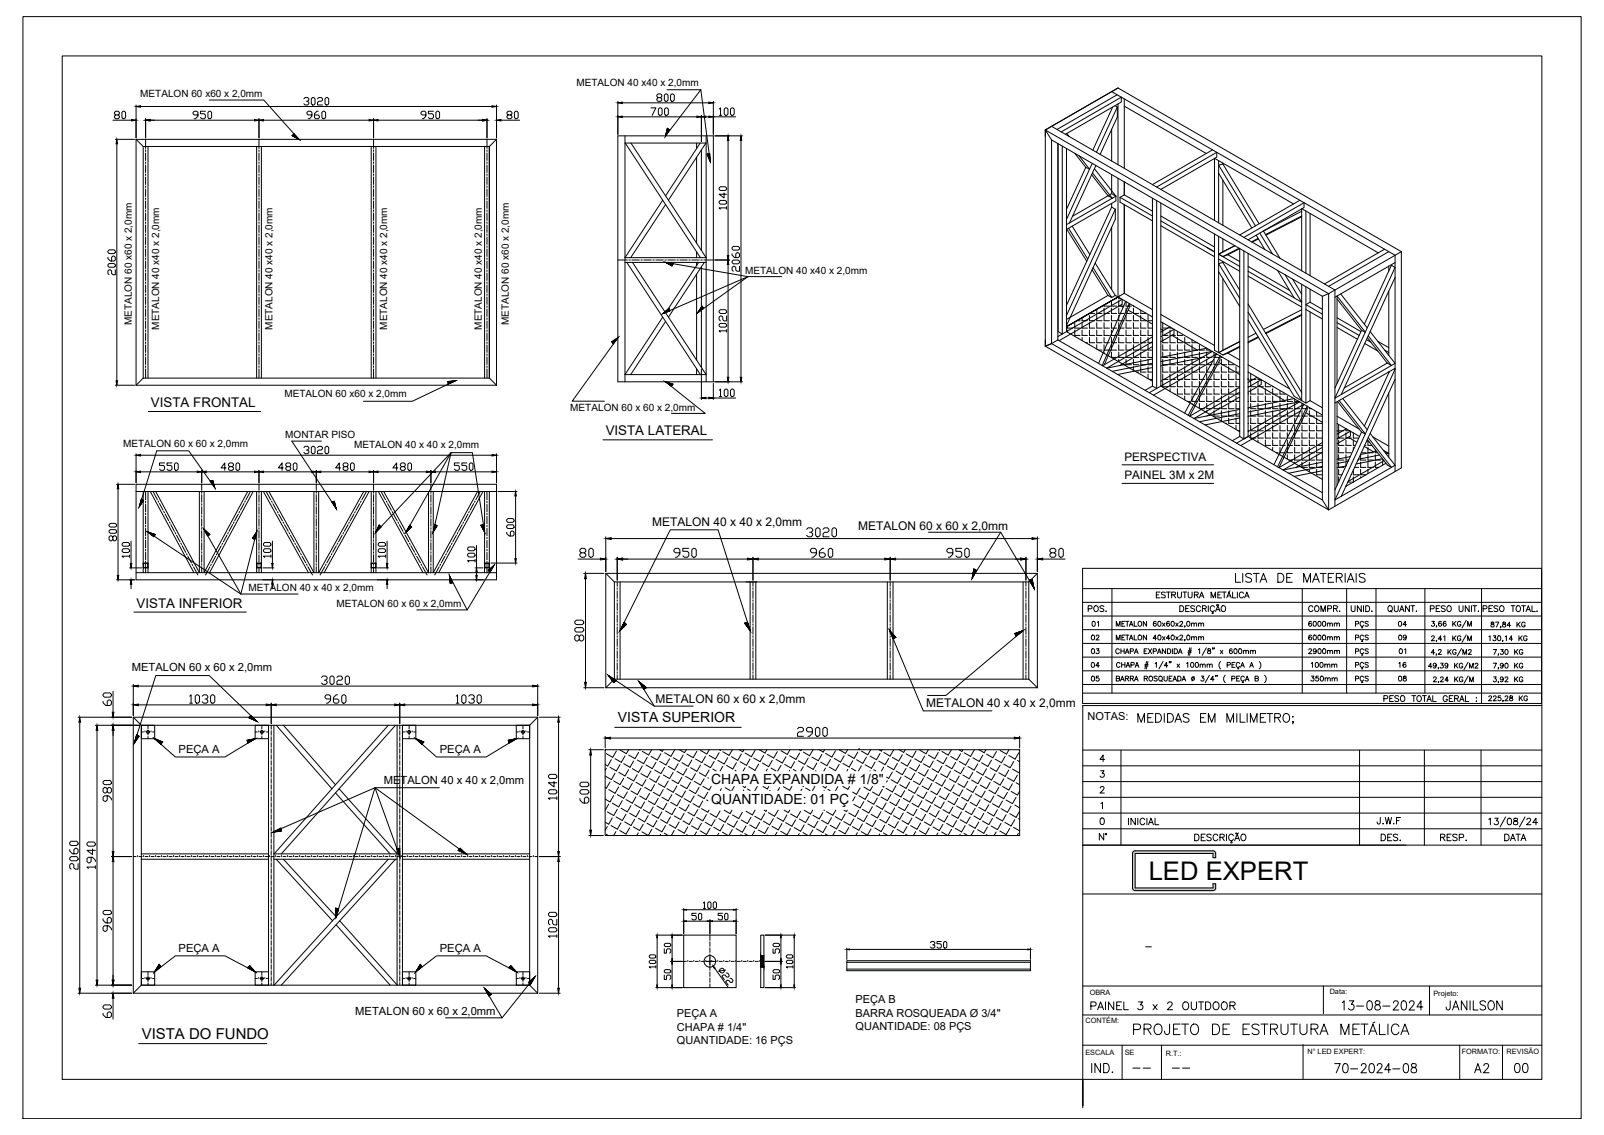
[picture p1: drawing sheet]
<svg xmlns="http://www.w3.org/2000/svg" width="1189mm" height="841mm" viewBox="0 0 1189 841" stroke-linecap="round" stroke-linejoin="round" font-family="sans-serif">
<defs><g id="words">
<text font-size="19" x="851" y="652">LED EXPERT</text>
<text font-size="14.6" x="839" y="768">PROJETO DE ESTRUTURA METÁLICA</text>
<g font-size="12.3">
<text x="842" y="538">MEDIDAS EM MILIMETRO;</text>
<text x="884" y="626">DESCRIÇÃO</text>
</g>
<text font-size="11.9" x="1102" y="614">13/08/24</text>
<text font-size="11.5" x="808" y="796">IND.</text>
<text font-size="11.1" x="105" y="770">VISTA DO FUNDO</text>
<g font-size="11">
<text x="915" y="433">LISTA DE MATERIAIS</text>
<text x="873" y="456">DESCRIÇÃO</text>
<text x="994" y="750">13-08-2024</text>
<text x="1071" y="750">JANILSON</text>
<text x="988" y="796">70-2024-08</text>
<text x="1092" y="796">A2</text>
<text x="1121" y="796">00</text>
</g>
<g font-size="10.4">
<text x="458" y="535">VISTA SUPERIOR</text>
<text x="527" y="581">CHAPA EXPANDIDA # 1/8&quot;</text>
<text x="527" y="596">QUANTIDADE: 01 PÇ</text>
</g>
<g font-size="9.9">
<text x="112" y="302">VISTA FRONTAL</text>
<text x="449" y="323">VISTA LATERAL</text>
<text x="101" y="450">VISTA INFERIOR</text>
</g>
<g font-size="9.7">
<text x="1060" y="477">2,41 KG/M</text>
<text x="826" y="487">CHAPA EXPANDIDA # 1/8&quot; x 600mm</text>
<text x="827" y="497">CHAPA # 1/4&quot; x 100mm ( PEÇA A )</text>
<text x="1062" y="508">2,24 KG/M</text>
<text x="808" y="749">PAINEL 3 x 2 OUTDOOR</text>
</g>
<g font-size="9.3">
<text x="1060" y="466">3,66 KG/M</text>
<text x="1060" y="487">4,2 KG/M2</text>
<text x="1058" y="497">49,39 KG/M2</text>
</g>
<g font-size="8.9">
<text x="483" y="390">METALON 40 x 40 x 2,0mm</text>
<text x="636" y="393">METALON 60 x 60 x 2,0mm</text>
<text x="486" y="521">METALON 60 x 60 x 2,0mm</text>
<text x="686" y="524">METALON 40 x 40 x 2,0mm</text>
</g>
<g font-size="8.8">
<text x="856" y="444">ESTRUTURA METÁLICA</text>
<text x="1004" y="477">PÇS</text>
<text x="1004" y="487">PÇS</text>
<text x="1004" y="497">PÇS</text>
<text x="835" y="612">INICIAL</text>
<text x="814" y="624">N°</text>
</g>
<g font-size="8.7">
<text x="833" y="342">PERSPECTIVA</text>
<text x="833" y="355">PAINEL 3M x 2M</text>
</g>
<g font-size="8.4">
<text x="1028" y="455">QUANT.</text>
<text x="1004" y="466">PÇS</text>
<text x="827" y="476">METALON 40x40x2,0mm</text>
<text x="1106" y="497">7,90 KG</text>
<text x="1004" y="507">PÇS</text>
<text x="1020" y="612">J.W.F</text>
<text x="1023" y="624">DES.</text>
<text x="1067" y="624">RESP.</text>
<text x="1114" y="624">DATA</text>
</g>
<g font-size="8.3">
<text x="98" y="497">METALON 60 x 60 x 2,0mm</text>
<text x="132" y="558">PEÇA A</text>
<text x="326" y="558">PEÇA A</text>
<text x="284" y="581">METALON 40 x 40 x 2,0mm</text>
<text x="132" y="706">PEÇA A</text>
<text x="326" y="706">PEÇA A</text>
<text x="263" y="752">METALON 60 x 60 x 2,0mm</text>
</g>
<g font-size="8.1">
<text x="806" y="534">NOTAS:</text>
<text x="634" y="744">PEÇA B</text>
<text x="502" y="753">PEÇA A</text>
<text x="634" y="754">BARRA ROSQUEADA Ø 3/4&quot;</text>
<text x="502" y="764">CHAPA # 1/4&quot;</text>
<text x="634" y="763">QUANTIDADE: 08 PÇS</text>
<text x="502" y="773">QUANTIDADE: 16 PÇS</text>
</g>
<g font-size="7.9">
<text x="806" y="454">POS.</text>
<text x="969" y="454">COMPR.</text>
<text x="1000" y="454">UNID.</text>
<text x="1059" y="454">PESO UNIT.</text>
<text x="1098" y="454">PESO TOTAL.</text>
<text x="827" y="466">METALON 60x60x2,0mm</text>
<text x="1104" y="466">87,84 KG</text>
<text x="1103" y="477">130,14 KG</text>
<text x="1106" y="487">7,30 KG</text>
<text x="1106" y="507">3,92 KG</text>
<text x="1025" y="521">PESO TOTAL GERAL :</text>
<text x="1102" y="521">225,28 KG</text>
</g>
<g font-size="7.5">
<text x="808" y="476">02</text>
<text x="969" y="476">6000mm</text>
<text x="1036" y="476">09</text>
</g>
<g font-size="7.4">
<text x="427" y="63">METALON 40 x40 x 2,0mm</text>
<text x="104" y="72">METALON 60 x60 x 2,0mm</text>
<text x="552" y="203">METALON 40 x40 x 2,0mm</text>
<text x="98" y="241" transform="rotate(-90 98 241)">METALON 60 x60 x 2,0mm</text>
<text x="118" y="244" transform="rotate(-90 118 244)">METALON 40 x40 x 2,0mm</text>
<text x="202" y="244" transform="rotate(-90 202 244)">METALON 40 x40 x 2,0mm</text>
<text x="287" y="244" transform="rotate(-90 287 244)">METALON 40 x40 x 2,0mm</text>
<text x="357" y="244" transform="rotate(-90 357 244)">METALON 40 x40 x 2,0mm</text>
<text x="377" y="241" transform="rotate(-90 377 241)">METALON 60 x60 x 2,0mm</text>
<text x="211" y="295">METALON 60 x60 x 2,0mm</text>
<text x="423" y="304">METALON 60 x 60 x 2,0mm</text>
<text x="211" y="324">MONTAR PISO</text>
<text x="91" y="331">METALON 60 x 60 x 2,0mm</text>
<text x="262" y="332">METALON 40 x 40 x 2,0mm</text>
<text x="184" y="438">METALON 40 x 40 x 2,0mm</text>
<text x="249" y="450">METALON 60 x 60 x 2,0mm</text>
</g>
<g font-size="7.1">
<text x="809" y="465">01</text>
<text x="969" y="465">6000mm</text>
<text x="1035" y="465">04</text>
<text x="808" y="485">03</text>
<text x="969" y="485">2900mm</text>
<text x="1036" y="485">01</text>
<text x="808" y="496">04</text>
<text x="971" y="496">100mm</text>
<text x="1036" y="496">16</text>
<text x="808" y="506">05</text>
<text x="971" y="506">350mm</text>
<text x="1036" y="506">08</text>
</g>
<g font-size="5.4">
<text x="808" y="737">OBRA</text>
<text x="986" y="737">Data:</text>
<text x="1062" y="738">Projeto:</text>
<text x="804" y="758">CONTÉM:</text>
<text x="804" y="781">ESCALA</text>
<text x="834" y="781">SE</text>
<text x="864" y="782">R.T.:</text>
<text x="969" y="781">N° LED EXPERT:</text>
<text x="1083" y="781">FORMATO:</text>
<text x="1117" y="781">REVISÃO</text>
</g>
<text font-size="2.6" x="848" y="703">-</text>
</g></defs>
<!-- layer: 03 -->
<g fill="none" stroke="#000" stroke-width=".74">
<path d="M101 103h267M101 103v182M101 103l5 6M106 109h257M106 109v171M110 109v171M190 109v171M194 109v171M275 109v171M279 109v171M359 109v171M363 109v171"/>
<path d="M368 103v182M368 103l-5 6M458 101h71v182h-71zM463 101v182M463 106h60M463 106l56 85M468 106l55 85h-60l28-43M516 106v4M516 117v63M519 106l-26 39M520 111v75M523 106l-28 42"/>
<path d="M523 101v182M493 152l-26 39M463 194h60M465 194l54 84M469 194l54 84h-60l28-43M516 187v4M516 194v3M518 194l-25 38M520 198v74M522 194l-27 41M516 203v64M493 238l-26 40"/>
<path d="M516 273v5M101 285h267M106 280h257l5 5M106 280l-5 5M101 359h267v71h-267zM101 364h267M106 364v60M110 364v60M111 364l33 60M115 364l33 60v-60M151 364v60l33-60M188 364l-33 60"/>
<path d="M190 364v60M194 364v60M195 364l34 60M199 364l34 60v-60M236 364v60l34-60M274 364l-34 60M275 364v60M279 364v60M280 364l33 60M284 364l34 60v-60M321 364v60l33-60M358 364l-33 60"/>
<path d="M359 364v60M363 364v60M101 424h267M449 425h320M449 425v85M449 425l6 6M455 431h308M455 431v72M460 431v72M556 431v72M560 431v72M658 431v72"/>
<path d="M662 431v72M758 431v72M763 431v72M769 425v85M769 425l-6 6M449 510h320M455 503h308M455 503l-6 7M763 503l6 7M99 531h300M99 531v205M99 531l6 6"/>
<path d="M105 537h10v10h-10zM105 537h288M105 537v193M189 537h10v10h-10zM199 537v193M203 537v193M205 537l41 47M210 537l39 45M288 537l-85 96M293 537l-84 96M294 537v193l-42-48M298 537h10v10h-10z"/>
<path d="M298 537v193M383 537h10v10h-10zM393 537v193M399 531v205M399 531l-6 6M449 556h307v63h-307zM249 588l40 45M251 584l43 49h-91M105 637h94M105 633h94M203 637h91M205 637l41 45"/>
<path d="M210 637l39 42M288 637l-85 93M293 637l-84 93M298 637h95M298 633h95M841 660l-1-1-1-1v-26l1-1 59-1 2 2v4h-2v-4h-58v26h58v-3h2v4l-2 1M841 660h58M249 685l40 45M507 693h39v39h-39zM564 693h2v39h-2zM564 708h2M564 717h2"/>
<path d="M628 712h136v7h-136zM628 713h136M628 718h136M99 736h300M105 720h10v10h-10zM105 730h288M105 730l-6 6M189 720h10v10h-10zM298 720h10v10h-10zM383 720h10v10h-10zM393 730l6 6"/>
<circle cx="110" cy="542" r="1.1"/>
<circle cx="194" cy="542" r="1.1"/>
<circle cx="303" cy="542" r="1.1"/>
<circle cx="388" cy="542" r="1.1"/>
<circle cx="526" cy="712" r="4"/>
<circle cx="110" cy="725" r="1.1"/>
<circle cx="194" cy="725" r="1.1"/>
<circle cx="303" cy="725" r="1.1"/>
<circle cx="388" cy="725" r="1.1"/>
</g>
<!-- layer: CENT 1 -->
<g fill="none" stroke="#000" stroke-width=".74">
<path d="M108 103v7M108 111v1M108 113v6M192 103v7M192 111v1M192 113v6M277 103v7M277 111v1M277 113v6M361 103v7M361 111v1M361 113v6"/>
<path d="M108 120v1M108 122v6M108 129v1M108 131v6M108 138v1M192 120v1M192 122v6M192 129v1M192 131v6M192 138v1M277 120v1M277 122v6"/>
<path d="M277 129v1M277 131v6M277 138v1M361 120v1M361 122v6M361 129v1M361 131v6M361 138v1M108 140v6M108 147v1M108 149v5M108 156v1"/>
<path d="M108 158v5M192 140v6M192 147v1M192 149v5M192 156v1M192 158v5M277 140v6M277 147v1M277 149v5M277 156v1M277 158v5M361 140v6"/>
<path d="M361 147v1M361 149v5M361 156v1M361 158v5M108 164v2M108 167v5M108 173v1M108 176v5M192 164v2M192 167v5M192 173v1M192 176v5"/>
<path d="M277 164v2M277 167v5M277 173v1M277 176v5M361 164v2M361 167v5M361 173v1M361 176v5M108 182v1M108 184v6M108 191v1M108 193v6"/>
<path d="M192 182v1M192 184v6M192 191v1M192 193v6M277 182v1M277 184v6M277 191v1M277 193v6M361 182v1M361 184v6M361 191v1M361 193v6"/>
<path d="M458 193h7M466 193h1M468 193h6M475 193h1M477 193h6M484 193h1M486 193h6M493 193h1M495 193h6M502 193h1M504 193h5M511 193h1"/>
<path d="M513 193h5M519 193h2M522 193h7M108 200v1M108 202v6M108 209v1M108 211v6M108 218v1M192 200v1M192 202v6M192 209v1M192 211v6"/>
<path d="M192 218v1M277 200v1M277 202v6M277 209v1M277 211v6M277 218v1M361 200v1M361 202v6M361 209v1M361 211v6M361 218v1M108 220v6"/>
<path d="M108 227v1M108 229v5M108 236v1M108 238v5M192 220v6M192 227v1M192 229v5M192 236v1M192 238v5M277 220v6M277 227v1M277 229v5"/>
<path d="M277 236v1M277 238v5M361 220v6M361 227v1M361 229v5M361 236v1M361 238v5M108 244v2M108 247v5M108 253v2M108 256v5M192 244v2"/>
<path d="M192 247v5M192 253v2M192 256v5M277 244v2M277 247v5M277 253v2M277 256v5M361 244v2M361 247v5M361 253v2M361 256v5M108 262v1"/>
<path d="M108 264v6M108 271v1M108 273v7M192 262v1M192 264v6M192 271v1M192 273v7M277 262v1M277 264v6M277 271v1M277 273v7M361 262v1"/>
<path d="M361 264v6M361 271v1M361 273v7M149 359v4M192 359v4M234 359v4M277 359v4M319 359v4M108 364v6M108 371v2M108 374v5M113 364l4 6"/>
<path d="M117 371l1 1M118 373l3 5M121 379l1 1M149 364v2M149 367v5M149 373v1M149 375v6M178 379l-1 1M181 373l-3 5M182 371l-1 1M186 364l-4 6M192 364v2"/>
<path d="M192 367v5M192 373v1M192 375v6M197 364l4 6M201 371l1 1M202 373l3 5M206 379v1M234 364v2M234 367v5M234 373v1M234 375v6M263 379v1"/>
<path d="M267 373l-3 5M268 371l-1 1M272 364l-4 6M277 364v2M277 367v5M277 373v1M277 375v6M282 364l4 6M286 371l1 1M287 373l3 5M291 379v1M319 364v2"/>
<path d="M319 367v5M319 373v1M319 375v6M348 379l-1 1M351 373l-3 5M352 371v1M356 364l-3 6M361 364v6M361 371v2M361 374v5M108 380v1M108 383v5"/>
<path d="M108 389v1M108 391v6M108 398v1M122 381l3 5M126 387v1M127 389l2 5M130 395v1M131 397l2 4M149 382v1M149 384v6M149 391v1M149 393v6"/>
<path d="M149 400v1M168 397l-2 4M169 395v1M172 389l-2 5M173 387v1M177 381l-3 5M192 382v1M192 384v6M192 391v1M192 393v6M192 400v1M207 381l2 5"/>
<path d="M210 387v1M211 389l3 5M214 395l1 1M215 397l3 4M234 382v1M234 384v6M234 391v1M234 393v6M234 400v1M254 397l-3 4M255 395l-1 1M258 389l-3 5"/>
<path d="M259 387l-1 1M262 381l-2 5M277 382v1M277 384v6M277 391v1M277 393v6M277 400v1M292 381l2 5M295 387v1M296 389l3 5M299 395l1 1M300 397l3 4"/>
<path d="M319 382v1M319 384v6M319 391v1M319 393v6M319 400v1M338 397l-2 4M339 395v1M343 389l-3 5M344 387l-1 1M347 381l-3 5M361 380v1M361 383v5"/>
<path d="M361 389v1M361 391v6M361 398v1M108 400v6M108 407v1M108 409v6M108 416v1M108 418v6M134 402l1 1M135 404l3 5M138 410l1 1M139 412l3 5"/>
<path d="M142 418l1 1M149 402v6M149 409v1M149 411v6M149 418v1M149 420v4M157 418l-1 1M160 412l-3 5M161 410l-1 1M164 404l-3 5M165 402v1M192 402v6"/>
<path d="M192 409v1M192 411v6M192 418v1M192 420v4M218 402l1 1M220 404l2 5M223 410v1M224 412l3 5M227 418l1 1M228 420l4 6M234 402v6M234 409v1"/>
<path d="M234 411v6M234 418v1M234 420v4M241 420l-4 6M242 418l-1 1M245 412l-3 5M246 410v1M249 404l-2 5M250 402v1M277 402v6M277 409v1M277 411v6"/>
<path d="M277 418v1M277 420v4M304 402v1M305 404l2 5M308 410v1M309 412l3 5M312 418l1 1M313 420l4 6M319 402v6M319 409v1M319 411v6M319 418v1"/>
<path d="M319 420v4M326 420l-4 6M327 418l-1 1M330 412l-3 5M331 410l-1 1M334 404l-3 5M335 402v1M361 400v6M361 407v1M361 409v6M361 416v1M361 418v6"/>
<path d="M143 420l4 6M156 420l-4 6M457 431v3M457 436v1M457 438v5M558 431v3M558 436v1M558 438v5M660 431v3M660 436v1M660 438v5M760 431v3"/>
<path d="M760 436v1M760 438v5M457 444v2M457 447v5M457 453v1M457 456v5M558 444v2M558 447v5M558 453v1M558 456v5M660 444v2M660 447v5"/>
<path d="M660 453v1M660 456v5M760 444v2M760 447v5M760 453v1M760 456v5M457 462v1M457 464v6M457 471v1M457 473v6M558 462v1M558 464v6"/>
<path d="M558 471v1M558 473v6M660 462v1M660 464v6M660 471v1M660 473v6M760 462v1M760 464v6M760 471v1M760 473v6M457 480v1M457 482v6"/>
<path d="M457 489v1M457 491v6M457 498v1M558 480v1M558 482v6M558 489v1M558 491v6M558 498v1M660 480v1M660 482v6M660 489v1M660 491v6"/>
<path d="M660 498v1M760 480v1M760 482v6M760 489v1M760 491v6M760 498v1M457 500v3M558 500v3M660 500v3M760 500v3"/>
</g>
<!-- layer: COTA -->
<g fill="none" stroke="#000" stroke-width=".74">
<path d="M101 78v24M104 79h261M225 73l1-1h2l1 1v1l-1 1h-1M228 75l1 1v1l-1 1h-2l-1-1M231 73l1-1h1l1 1v4l-1 1h-1l-1-1zM235 73l1-1h2l1 1v1l-1 1h-2l-1 1v2h4M241 73l1-1h1l1 1v4l-1 1h-1l-1-1zM368 78v24M458 75v25M461 76h64M482 80h4l-3 5M488 72l-1-1v-1h1h2h1v1l-1 1h-2l-1 1v1l1 1h2l1-1-1-2"/>
<path d="M492 70h1h2v4l-1 1h-1l-1-1zM497 70h1h2v4l-1 1h-1l-1-1zM529 75v25M84 89h14M86 85l-1-1v-1l1-1h2v1v1v1h-2l-1 1v1l1 1h2v-1v-1v-1M90 83l1-1h1l1 1v4l-1 1h-1l-1-1zM108 88v14M111 89h78M147 85h-3l-1-1v-1l1-1h2l1 1v3l-2 2h-1M152 82h-3v2h2l1 1v2l-1 1h-2v-1M155 82h1l1 1v4l-1 1h-1l-1-1v-4zM192 88v14"/>
<path d="M195 89h79M231 85h-3v-1v-1v-1h2l1 1v3l-2 2h-1M236 82h-1l-2 2v3l1 1h2l1-1v-1l-1-1h-3M239 83v-1h1l1 1v4l-1 1h-1v-1zM277 88v14M280 89h78M316 85h-3l-1-1v-1l1-1h2l1 1v3l-2 2h-1M321 82h-3v2h2l1 1v2l-1 1h-2v-1M324 82h1l1 1v4l-1 1h-1l-1-1v-4zM361 88v14M371 89h14M377 85l-1-1v-1l1-1h2v1v1v1h-2l-1 1v1l1 1h2v-1v-1v-1"/>
<path d="M381 83l1-1h1l1 1v4l-1 1h-1l-1-1zM461 87h56M488 81l1-1h1l1 1v4h-1h-1h-1zM493 81v-1h1l1 1v4h-1h-1zM520 85v20M523 87h2M529 87h16M533 81l1-1v5M533 85h2M537 81l1-1h1l1 1v4h-1h-1h-1zM541 81l1-1h1l1 1v4h-1h-1h-1zM85 103h15"/>
<path d="M87 107v175M530 101h20M540 104v85M549 104v176M533 139l1-1h4l1 1v1l-1 1h-4l-1-1zM533 149h1h4h1v1l-1 1h-4l-1-1zM537 143v4l-4-3h6M539 154h-6l1 1M539 153v2M80 191v1l2 1h3v-2v-1h-1l-1 1v2M81 195h4v1v1v1h-4l-1-1zM81 185h4v1v1v1h-4l-1-1v-1z"/>
<path d="M85 200v4h-1l-1-1v-2l-1-1h-1l-1 1v2l1 1M530 193h11M540 196v84M543 188v1l1 2h3l1-1v-2l-1-1h-1l-1 1v3M543 193h4l1 1v1h-1h-4v-1zM543 183h4l1 1-1 1h-4v-1zM548 197v4h-2l-1-1v-2l-1-1h-1v1v2v1M533 230l1-1h4l1 1v1l-1 1h-4l-1-1zM539 234v4h-2l-1-1v-2l-1-1h-1l-1 1v2l1 1M533 241l1-1h4l1 1-1 1h-4l-1-1zM539 245h-6l1 1M539 244v2"/>
<path d="M520 273v23M85 285h15M523 295h2M529 284v12M529 295h16M530 283h20M533 289l1-1v6M533 294h2M537 289l1-1h1l1 1v4l-1 1h-1l-1-1zM541 289l1-1h1l1 1v4l-1 1h-1l-1-1zM101 336v22M104 337h261"/>
<path d="M225 332l1-1h2l1 1v1h-1h-1M228 333l1 1v1l-1 1h-2l-1-1M231 332l1-1h1l1 1v3l-1 1h-1l-1-1zM235 332l1-1h2l1 1-1 1h-2l-1 1v2h4M241 332l1-1h1l1 1v3l-1 1-2-1zM368 336v22M86 359h14M104 350h42M122 343h-4v2h3l1 1v2l-1 1h-2l-1-1M127 343h-3v2h3v1v2v1h-2l-1-1M130 343h1l1 1v4l-1 1h-1l-1-1v-4zM149 349v9"/>
<path d="M153 350h36M168 347h-4l3-4v6M170 346l-1-1v-1l1-1h2l1 1v1l-1 1h-2l-1 1v1l1 1h2l1-1-1-2M175 344l1-1 2 1v4l-1 1h-1l-1-1zM192 349v9M195 350h36M210 347h-4l3-4v6M213 346l-1-1v-1l1-1h2v1v1v1h-2l-1 1v1l1 1h2v-1v-2M217 344l1-1 2 1v4l-1 1h-1l-1-1zM234 349v9M238 350h36M252 347h-3l3-4v6"/>
<path d="M255 346l-1-1v-1l1-1h2l1 1v1l-1 1h-2l-1 1v1l1 1h2l1-1-1-2M260 344l1-1 2 1v4l-1 1h-1l-1-1zM277 349v9M280 350h36M295 347h-4l3-4v6M298 346l-1-1v-1l1-1h2v1v1v1h-2l-1 1v1l1 1h2v-1v-2M302 344l1-1h1l1 1v4l-1 1h-1l-1-1zM319 349v9M323 350h42M340 343h-3v2h3v1v2v1h-2l-1-1M346 343h-4v2h3l1 1v2l-1 1h-2l-1-1M348 344l1-1h1l1 1v4l-1 1h-1l-1-1z"/>
<path d="M87 362v64M369 364h14M382 367v47M81 393l1-1h3l1 1v1l-1 1h-3l-1-1zM81 389l1-1h3l1 1v1l-1 1h-3l-1-1zM84 398l1-1 1 1v2l-1 1-1-1v-2l-1-1h-1l-1 1v2l1 1h1l1-1M376 394v1l1 2h3l1-1v-2l-1-1h-1l-1 1v3M376 390v-1h4l1 1v1l-1 1h-4v-1zM376 385v-1h4l1 1v1l-1 1h-4v-1zM449 398v26M453 399h312M598 392l1-1h2l1 1v1l-1 1h-1"/>
<path d="M601 394l1 2v1l-1 1h-2l-1-1M605 392l1-1h1l1 1v5l-1 1h-1l-1-1zM610 392l1-1h2l1 1v1l-1 1h-2l-1 2v2h4M617 392l1-1h1l1 1v5l-1 1h-1l-1-1zM769 398v26M91 407h4l1 1-1 1h-4l-1-1zM91 402h4l1 1v1l-1 1h-4l-1-1v-1zM96 412h-6l1 1M96 411v2M97 401v16M195 408l1-1h4l1 1-1 1h-4l-1-1zM195 403l1-1h4l1 1v1l-1 1h-4l-1-1z"/>
<path d="M201 412h-6l1 1M201 411v2M202 401v16M281 407h4l1 1-1 1h-4l-1-1zM281 402h4l1 1v1l-1 1h-4l-1-1v-1zM286 412h-6l1 1M286 411v2M287 401v16M347 410h4l1 1v1l-1 1h-4v-1v-1zM347 405h4l1 1v1l-1 1h-4v-1v-1zM352 415h-5v1M352 415v1"/>
<path d="M353 404v17M364 417h19M428 414h17M431 410l-1-1v-2l1-1h2l1 1v2l-1 1h-2l-1 1v1l1 1h2l1-1v-1l-1-1M436 407l2-1h1l1 1v5l-1 1h-1l-2-1zM457 413v17M461 414h93M504 410h-3l-1-1v-2l1-1h2l1 1v4l-2 2h-1M511 406h-5v3h3l2 1v2l-2 1h-2l-1-1M513 407l1-1h1l1 1v5l-1 1h-1l-1-1zM558 413v17M562 414h94"/>
<path d="M605 410h-3l-1-1v-2l1-1h2l1 1v4l-2 2h-1M611 406h-2l-2 3v3l1 1h3l1-1v-1l-1-1h-4M614 407l1-1h1l1 1v5l-1 1h-1l-1-1zM660 413v17M664 414h92M706 410h-3l-1-1v-2l1-1h2l1 1v4l-2 2h-1M713 406h-5v3h4l1 1v2l-1 1h-2l-2-1M715 407l1-1h1l1 1v5l-1 1h-1l-1-1zM760 413v17M773 414h16M779 410l-1-1v-2l1-1h2l2 1v2l-2 1h-2l-1 1v1l1 1h2l2-1v-1l-2-1M785 407l1-1h1l1 1v5l-1 1h-1l-1-1z"/>
<path d="M86 430h14M96 421h9M97 433v3M195 430h8M195 421h8M202 433v3M280 430h8M280 421h8M287 433v3M352 430h6M352 421h6M353 424v2"/>
<path d="M433 425h15M434 429v77M427 460h5l1 1v1l-1 1h-5l-1-1v-1zM426 466l1-1h5l1 1v1l-1 1h-5l-1-1zM429 472l1-1h2l1 1v2l-1 1h-2l-1-1v-2l-1-1h-1l-1 1v2l1 1h1l1-1M76 520v1l2 2h4l1-1v-2l-1-1h-2l-1 1v3M77 513h5l1 2v1l-1 1h-5l-1-1v-1zM84 512v16M99 507v23M103 508h292M141 516l1-1v6M145 516l1-1h1l1 1v4l-1 1h-1l-1-1z"/>
<path d="M150 516l1-1h2l1 1v1l-1 1h-1M153 518l1 1v1l-1 1h-2l-1-1M157 515h1l1 1v4l-1 1h-1l-1-1v-4zM238 502l1-1h2l1 1v1l-1 1h-1M241 504l1 1v1l-1 1h-2l-1-1M245 502l1-1h1l1 1v4l-1 1h-1l-1-1zM245 518h-3l-1-1v-1l1-1h2l1 1v3l-2 2h-1M250 502l1-1h2l1 1v1l-1 1h-2l-1 1v2h4M250 515h-1l-2 2v3l1 1h2l1-1v-1l-1-1h-3M253 516l1-1h1l1 1v4l-1 1h-1l-1-1zM256 502l1-1h1l1 1v4l-1 1h-1l-1-1zM338 516l1-1v6"/>
<path d="M342 516l1-1h1l1 1v4l-1 1h-1l-1-1zM347 516l1-1h3l1 1v1l-1 1h-2M351 518l1 1v1l-1 1h-3l-1-1M355 515h1l1 1v4l-1 1h-1l-1-1v-4zM399 507v23M433 510h15M58 531h40M59 535v197M71 537h32M103 522h94M141 521h2M201 521v15"/>
<path d="M205 522h88M296 521v15M300 522h95M338 521h2M400 531h15M414 535v96M72 541v185M84 541v90M436 556h11M438 560v55M449 546v8M449 556h.1"/>
<path d="M453 547h299M457 557l-3 4-5-3M466 556l-2 2-4-2M473 557l-2 5-5-3M474 556h.1M483 556l-2 3-5-2M489 556l2 1 1-1M490 559l-3 4-5-3M500 556l-3 4-4-2M504 556l3 2 2-2M506 559l-2 5-5-3M516 557l-2 4-5-2"/>
<path d="M526 556l-2 3-5-3M533 558l-3 4-4-2M533 556h1M543 556l-3 4-4-3M548 556l3 1v-1M550 559l-3 4-5-2M560 556l-3 5-5-3M563 556l4 2 1-2M566 560l-3 4-4-2M576 557l-3 5-4-3M586 556l-2 3-5-3M591 540l1-1h2l2 1v1l-2 1h-2l-1 1v3h5"/>
<path d="M592 556h2M593 558l-3 5-5-3M602 542h-3l-1-1v-1l1-1h2l1 1v3l-2 3h-1M603 556l-3 4-5-3M604 540l1-1h2l1 1v4l-1 2h-2l-1-2zM607 556l3 1 1-1M609 559l-3 5-4-3M610 540l1-1h1l1 1v4l-1 2h-1l-1-2zM619 556l-2 5-5-3M628 556l-1 2-5-2M636 557l-3 5-5-3M637 556h.1"/>
<path d="M645 556l-2 3-4-2M652 556l1 1 1-1M652 558l-2 5-5-3M662 556l-2 4-5-2M666 556l4 2 1-2M669 559l-3 5-5-3M679 557l-3 4-4-2M688 556l-2 3-4-3M695 558l-2 4-5-2M696 556h1M705 556l-2 4-5-3M711 556l2 1 1-1"/>
<path d="M712 559l-3 4-4-2M722 556l-3 4-4-2M726 556l3 2 2-2M728 560l-2 4-5-2M739 557l-3 5-5-3M748 556l-2 3-5-3M755 558l-3 4-4-2M755 556h1M756 546v8M76 579l1-1h5l1 1v1l-1 1h-5l-1-1zM407 575l1-1h4l1 1v1l-1 1h-4l-1-1zM411 579v4l-4-3h6"/>
<path d="M431 580h4l1 1v1l-1 1h-4l-1-1v-1zM449 569v2M452 579l-3 5M453 563l-3 5-1-2M456 573l-3 5-4-3M460 567l-3 4-5-2M462 577l-2 4-5-2M463 560l-2 5-5-3M466 570l-3 5-4-3M470 564l-3 5-5-3M472 574l-2 5-5-3M476 568l-3 4-4-2"/>
<path d="M479 578l-3 4-5-2M480 561l-3 5-5-3M482 571l-2 5-5-3M486 565l-3 5-4-3M489 575l-3 5-4-3M493 569l-3 4-5-2M495 579l-2 4-5-2M496 562l-2 5-5-3M499 572l-3 5-4-3M503 566l-3 5-5-3M505 576l-2 5-5-3M509 570l-3 4-4-2"/>
<path d="M512 580l-3 4-5-2M513 563l-3 5-5-3M515 573l-2 5-5-3M519 567l-3 5-4-3M522 577l-3 5-4-3M523 560l-3 5-4-3M525 576v1M526 571l-3 4-5-2M528 570l3 1M529 564l-2 5-5-3M536 568l-2 3M539 561l-2 5-5-3"/>
<path d="M545 571h1M546 565l-3 5-5-3M552 569l-1 2M556 562l-3 5-4-3M562 566l-2 5-5-3M569 570l-1 1M571 569l4 2M572 563l-2 5-5-3M579 567l-3 4M583 561l-3 4-5-2M585 571h.1M588 570l2 1"/>
<path d="M589 564l-3 5-4-3M595 568l-1 3M599 562l-3 4-4-2M604 571h1M605 565l-2 5-5-3M612 569l-1 2M616 563l-3 4-5-2M622 566l-3 5-4-3M626 560l-3 5-5-3M628 570v1M631 569l3 2M632 564l-3 4-4-2"/>
<path d="M638 567l-2 4M642 561l-2 5-5-3M645 571h.1M648 570l1 1M649 565l-3 4-5-2M655 568l-2 3M658 578l-1 2M659 562l-3 5-5-3M661 572l-2 5-2-1M665 566l-3 4-4-2M668 576l-3 4-5-2M672 569l-3 5-5-3"/>
<path d="M674 580l-2 4-5-3M675 563l-2 5-5-3M678 573l-3 5-4-3M682 567l-3 4-5-2M684 577l-2 4-5-2M685 560l-2 5-5-3M688 570l-3 5-4-3M692 564l-3 5-5-3M694 574l-2 5-5-3M698 568l-3 4-4-2M701 578l-3 4-5-2M702 561l-3 5-5-3"/>
<path d="M705 571l-3 5-5-3M708 565l-2 5-5-3M711 575l-3 5-4-3M715 569l-3 4-5-2M717 579l-2 4-5-2M718 562l-2 5-5-3M721 572l-3 5-4-3M725 566l-3 5-5-3M727 576l-2 5-5-3M731 570l-3 4-4-2M734 580l-3 4-4-2M735 563l-3 5-4-3"/>
<path d="M738 573l-3 5-5-3M741 567l-2 5-5-3M744 577l-3 5-4-3M745 561l-3 4-4-2M748 571l-3 4-5-2M750 570l5 3 1-1M751 564l-2 5-5-3M754 574l-3 5-4-3M754 563l2 1M79 590v3l-1 1h-1l-1-1v-2l1-1h3l3 2v1M79 585l1-2h2l1 2v2l-1 1h-2l-1-1v-2l-1-2h-1l-1 2v2l1 1h1l1-1M407 586l1-1h4l1 1v1l-1 1h-4l-1-1z"/>
<path d="M413 591h-6l1 1M413 590v2M430 592v1l2 2h3l1-1v-2l-1-1h-1l-1 1v3M431 585h4l1 1v1l-1 1h-4l-1-1v-1zM451 596l-2 4M455 590l-3 4-3-2M458 600l-3 4-5-2M459 583l-3 5-5-3M461 593l-2 5-5-3M465 587l-3 4-4-2M468 597l-3 5-5-3M469 580l-3 5-5-3"/>
<path d="M471 591l-2 4-5-3M475 584l-3 5-4-3M478 594l-3 5-5-3M481 588l-2 4-5-2M484 598l-3 5-4-3M485 581l-3 5-4-3M488 592l-3 4-5-3M492 585l-3 5-5-3M494 595l-2 5-5-3M498 589l-3 4-4-2M501 599l-3 5-5-3M502 582l-3 5-5-3"/>
<path d="M504 592l-2 5-5-3M508 586l-3 5-4-3M511 596l-3 5-5-3M514 590l-2 4-5-2M517 600l-3 5-4-3M518 583l-2 5-5-3M520 599l5 3v-2M521 594l-3 4-4-3M521 583l5 2 1-2M524 593h1M525 587l-3 5-5-3M535 584l-1 2"/>
<path d="M537 584l4 2M544 583l-2 3M551 583l1 1 1-1M551 585v1M554 585l2 1M561 583l-2 3M566 583l3 2 1-2M570 586h1M578 584l-1 2M587 583l-2 3-4-3M594 585v1M595 583h.1"/>
<path d="M597 584l3 2M604 583l-2 3M610 583l2 1 1-1M611 586h.1M614 585l1 1M621 583l-2 3M625 583l3 2 2-2M634 590l-2 3M638 584l-3 5-3-2M640 594l-2 5-5-3M644 588l-3 4-4-2M647 598l-3 4-5-2"/>
<path d="M647 583l-2 3-5-3M650 591l-2 5-5-3M654 585l-3 5-4-3M654 583h1M657 595l-3 5-5-3M660 589l-2 4-5-2M663 599l-3 4-4-2M664 582l-3 5-4-3M667 592l-3 5-5-3M671 586l-3 5-5-3M673 596l-2 5-5-3M677 590l-3 4-4-2"/>
<path d="M680 600l-3 4-5-2M681 583l-3 5-5-3M683 593l-2 5-5-3M687 587l-3 5-4-3M690 597l-3 5-5-3M691 580l-3 5-5-3M693 591l-2 4-5-2M697 584l-3 5-4-3M700 594l-3 5-4-3M704 588l-3 5-5-3M706 598l-2 5-5-3M707 581l-2 5-5-3"/>
<path d="M710 592l-3 4-4-2M714 585l-3 5-5-3M716 595l-2 5-5-3M720 589l-3 5-4-3M723 599l-3 5-5-3M724 582l-3 5-5-3M726 593l-2 4-5-2M730 586l-3 5-4-3M733 596l-3 5-4-3M737 590l-3 5-5-3M739 600l-2 5-5-3M740 583l-2 5-5-3"/>
<path d="M743 594l-3 4-4-2M747 587l-3 5-5-3M749 597l-2 5-5-3M750 581l-2 4-5-2M752 597l4 2M753 591l-3 5-4-3M753 580l3 1M756 586l-2 3-5-3M436 619h11M449 618l2 1M450 612l-1 3M454 606l-3 5-2-2"/>
<path d="M457 616l-2 3M460 610l-2 4-5-2M464 603l-3 5-4-3M467 613l-3 5-5-3M470 607l-2 5-5-3M473 617l-1 2M474 601l-3 4-4-2M477 611l-3 4-5-2M480 604l-2 5-5-3M483 614l-3 5-4-3M487 608l-3 5-4-3M490 618l-1 1"/>
<path d="M491 602l-3 4-5-2M492 617l3 2M493 612l-2 4-5-2M497 605l-3 5-4-3M500 615l-2 4M503 609l-2 5-5-3M507 603l-3 4-4-2M509 618l1 1M510 613l-3 4-5-2M514 606l-3 5-5-3M516 616l-1 3M520 610l-3 5-4-3"/>
<path d="M524 604l-3 4-5-2M526 614l-2 4-5-2M530 607l-3 5-4-3M533 617l-1 2M534 601l-3 5-5-3M535 617l5 2M536 611l-2 5-5-3M537 600l4 3 2-3M540 605l-3 4-4-2M543 615l-3 4M547 608l-3 5-5-3M549 618v1"/>
<path d="M550 602l-2 5-5-3M552 618l2 1M553 612l-3 5-4-3M557 606l-3 4-5-2M559 616l-2 3M560 600l-2 4-5-3M563 609l-3 5-4-3M566 600l2 1v-1M567 603l-3 5-5-3M569 619h.1M569 613l-2 5-5-3M573 607l-3 4-4-2"/>
<path d="M576 617l-2 2M577 600l-3 5-5-3M580 610l-3 5-5-3M581 600l3 2 1-2M583 604l-2 5-5-3M586 614l-3 5-4-3M590 608l-3 4-5-2M592 618v1M593 601l-2 5-5-3M595 617l4 2M596 611l-3 5-4-3M600 605l-3 5-5-3"/>
<path d="M602 600l-1 3-5-3M602 615l-2 4M606 609l-3 4-4-2M609 619h.1M610 602l-3 5-4-3M611 600h.1M612 618l2 1M613 612l-3 5-5-3M616 606l-2 5-5-3M619 616l-2 3M619 600l-2 4-4-3M623 610l-3 4-5-2"/>
<path d="M626 600l1 1 1-1M626 603l-2 5-5-3M628 619h.1M629 613l-3 5-4-3M633 607l-3 5-5-3M636 617l-2 2M636 600l-2 5-5-3M639 611l-2 4-5-2M643 604l-3 5-4-3M646 614l-3 5-5-3M649 608l-2 4-5-2M652 618l-1 1"/>
<path d="M653 601l-3 5-4-3M655 617l3 2M656 612l-3 4-5-3M659 605l-2 5-5-3M662 615l-2 4M666 609l-3 4-5-2M669 619h-1M670 602l-3 5-5-3M671 618l2 1M672 613l-2 4-5-2M676 606l-3 5-4-3M679 616l-2 3"/>
<path d="M682 610l-2 4-5-2M686 603l-3 5-4-3M689 614l-3 4-5-3M692 607l-2 5-5-3M695 617l-1 2M696 601l-3 4-4-2M698 617l4 2M699 611l-3 4-4-2M703 604l-3 5-5-3M705 615l-2 4M709 608l-3 5-4-3M712 618l-1 1"/>
<path d="M713 602l-3 4-5-2M714 617l3 2M715 612l-2 4-5-2M719 605l-3 5-4-3M722 615l-2 4M725 609l-2 5-5-3M729 603l-3 4-4-2M731 618l1 1M732 613l-3 4-4-2M736 606l-3 5-5-3M738 617l-1 2M742 610l-3 5-4-3"/>
<path d="M746 604l-3 4-5-2M748 614l-2 4-5-2M751 613l5 3M752 607l-3 5-4-3M755 617l-1 2M755 607h1M756 601l-3 5-5-3M52 630v1l2 2h3l1-1v-2l-1-1h-1l-1 1v3M53 635h4l1 1v1l-1 1h-4l-1-1v-1zM53 623h4l1 1v1l-1 1h-4l-1-1v-1zM58 640v4h-2l-1-1v-2l-1-1h-1l-1 1v2l1 1M64 625l2-1h4l1 1v1l-1 1h-4l-2-1z"/>
<path d="M68 635v3l-1 1h-1l-2-1v-2l2-1h3l2 2v1M69 629v4l-5-3h7M83 635h15M84 638v88M400 635h15M414 638v94M71 642h-7l2 2M71 641v3M76 676l1-1h5l1 1v1l-1 1h-5l-1-1zM408 676h4l1 1v1l-1 1h-4l-1-1v-1zM507 673v19M509 674h35"/>
<path d="M516 677h-3v1h2l1 1v2l-1 1h-1l-1-1M518 678v-1l2 1v3l-1 1-1-1zM521 669l1-1v5M521 673h2M525 668l2 1v3l-1 1-1-1v-3zM529 668l2 1v3l-1 1-1-1v-3zM535 677h-3v1h3v1v2v1h-2l-1-1M537 678l1-1 2 1v3l-1 1-2-1zM546 673v19M76 681v1l2 2h4l1-1v-2l-1-1h-2l-1 1v3M79 686v3l-1 1h-1l-1-1v-2l1-1h3l3 2v1M407 688l1-1h4l1 1v1l-1 1h-4l-1-1z"/>
<path d="M413 694h-6l1 1M413 681v4h-2l-1-1v-2l-1-1h-1l-1 1v2l1 1M413 693v2M486 693h20M487 695v35M492 700l1-1h3l1 2h-1h-3zM498 695v15M509 683h15M526 682v10M528 683h16M567 693h23M573 700l1-1h3l1 2h-1h-3z"/>
<path d="M579 695v15M589 695v35M690 699v-1h2l1 1-2 1M698 698h-4v1h3l1 1v2l-1 1h-2l-1-1M700 698l2 1v3l-1 1-2-1v-3zM481 712h1h3l1 1-1 1h-3zM482 708h3l1 1-1 1h-3l-1-1zM486 716h-5l1 1M486 716v1M492 703v3h2v-2l1-1h1l1 1v1l-1 1M492 719l1-1h3l1 2-1 1h-3zM497 712h9"/>
<path d="M498 714v16M523 712h6M526 709v6M530 717l9 14M534 718l1-1 1 1 1 1v1l-2 1h-1l-1-2zM538 719l-6 1M567 712h13M573 703v3h2v-2v-1h2l1 1v1l-1 1M573 719l1-1h3l1 2-1 1h-3zM579 714v16M583 712h1h3l1 1-1 1h-3zM583 708h1h3l1 1-1 1h-3z"/>
<path d="M588 716h-5l1 1M588 716v1M628 703v8M630 703h132M692 700l1 1-1 2h-2v-1M764 703v8M58 736h40M71 730h27M84 740v15M400 736h15M486 732h20M492 723v3h2v-3h1h1h1v2l-1 1"/>
<path d="M538 721h1l1 1v2h-2l-1-1-1-1-1 1 2 3M541 725h1l1 1v2h-2l-1-1-1-1-1 1 2 3M567 732h23M573 723v3h2v-3h2h1v2l-1 1M76 751v1l2 2h4l1-1v-2l-1-1h-2l-1 1v3M77 745h5l1 1v1l-1 1h-5l-1-1v-1z"/>
</g>
<g fill="#000" stroke="#000" stroke-width=".74">
<path d="M101 79l3-1v1zM365 78l3 1h-3zM458 76h3v1zM525 76h4l-4 1zM98 89h3l-3 1zM108 89h3v1zM189 89h3l-3 1zM192 89h3v1zM274 89h3l-3 1zM277 89h3v1zM358 89h3l-3 1zM368 89h3v1z"/>
<path d="M458 87l3-1v1zM517 86l3 1h-3zM520 87l3-1v1zM525 86l4 1h-4zM87 103v4h-1zM540 101v3h-1zM549 101l1 3h-1zM540 193v3h-1zM539 189h1v4zM539 280h1v3zM549 280h1l-1 3zM86 282h1v3z"/>
<path d="M520 295l3-1v1zM525 294l4 1h-4zM101 337h3v1zM365 337h3l-3 1zM101 350l3-1v1zM146 349l3 1h-3zM149 350l4-1v1zM189 349l3 1h-3zM192 350l3-1v1zM231 349l3 1h-3zM234 350l4-1v1zM274 349l3 1h-3z"/>
<path d="M277 350l3-1v1zM316 349l3 1h-3zM319 350l4-1v1zM365 349l3 1h-3zM87 359l1 3h-1zM382 364l1 3h-1zM449 399l4-1v2zM765 398l4 1-4 1zM97 417h1l-1 4zM201 417h1v4zM286 417h1v4zM382 414h1l-1 3z"/>
<path d="M445 414h4l-4 1zM457 414h4v1zM554 414h4l-4 1zM558 414h4v1zM656 414h4l-4 1zM660 414h4v1zM756 414h4l-4 1zM769 414h4v1zM87 426h1l-1 4zM97 430l1 3h-1zM202 430v3h-1zM287 430v3h-1z"/>
<path d="M353 426h1l-1 4zM353 421l1 3h-1zM434 425l1 4h-2zM99 508h4v1zM395 508h4l-4 1zM433 506h2l-1 4zM59 531l1 4h-2zM83 528h1v3zM99 522h4v1zM197 522h4l-4 1zM201 522h4v1zM293 522h3l-3 1z"/>
<path d="M296 522h4v1zM395 522h4l-4 1zM414 531l1 4h-2zM72 537l1 4h-2zM84 537v4h-1zM438 556v4h-1zM449 547l4-1v2zM752 546l4 1-4 1zM437 615h1v4zM83 631h1v4zM84 635v3h-1zM414 635l1 3h-2z"/>
<path d="M413 631h2l-1 4zM507 674h2zM544 674h2h-2zM487 693v2zM498 693v2zM507 683l2-1v1zM524 682l2 1h-2zM526 683l2-1v1zM544 682l2 1h-2zM579 693v2h-1zM589 693v2h-1zM498 710v2z"/>
<path d="M498 712v2zM529 716l1 1-1 1zM578 710h1v2zM579 712v2h-1zM628 703h2v1zM762 703h2l-2 1zM58 732h2l-1 4zM71 726h2l-1 4zM83 726h1v4zM84 736v4h-1zM413 732h2l-1 4zM487 730v2z"/>
<path d="M498 730v2zM578 730h1v2zM588 730h1v2z"/>
</g>
<!-- layer: 04 -->
<g fill="none" stroke="#000" stroke-width=".74">
<path d="M155 74h41l26 29-5-3 1-1M494 67h25l-26 34 2-6 1 1M519 67l7 52-2-5h2M498 197l1-2-6-1 61 11-37 27 3-5 1 1M579 205h-25l-62 27 4-3v1M453 253l2 2 3-5-34 47h24M332 283v2l5-3-31 15h-37M498 286l1-1-6-2 30 23h-25M110 305h83M238 327h-22l33 50-3-5 2-1M447 326h81M158 356l-2 1 3 4-19-27h-24l-13 41 2-5 1 1"/>
<path d="M114 398l1-2-5-2 68 46 12-46-1 6-2-1M154 397l1-1-4-4 27 48h43M324 390l-2-1-1 5 13-59-33 59 3-5 1 2M358 389h-1l2 5-9-59h-16l-55 59 2-5 1 1M688 394h54l24 42-3-6h2M742 394l-21 34 1-6 2 1M334 432h1l-2-5 13 25M362 423l1 1 3-5-20 33h-37M99 454h84M554 461l-2 1 4 5-24-74h-35l-37 74 3-6 1 2M662 473l2-1-5-5 25 60h51M752 469l1 2 5-4-57 48h-13"/>
<path d="M455 506l2-2-6-3 34 22M477 511l2-1-5-5 11 18h29M186 530l-2 2 6 2-35-33h-40l-15 50 1-7 2 2M456 539h93M183 549l1 2 5-4-22 14h-37l-15-14 5 3-1 1M377 549v2l6-4-23 14h-36l-16-14 6 3-1 1M278 584l18 51-2-6h2M326 584h-48l-76 33 6-3v2M341 629l-1 1 5 3-67-49-29 95v-6l2 1M185 716l-1 1 5 3-22-12h-37l-15 12 3-5 1 1M379 716l-2 1 6 3-23-12h-36l-16 12 4-5 1 1M362 738l2-1-5-4 13 21"/>
<path d="M393 730l3-6-24 30h-42M103 773h95"/>
</g>
<g fill="#000" stroke="#000" stroke-width=".74">
<path d="M495 95l-2 6 3-5zM495 95l-2 6 3-5z"/>
<path d="M217 100l5 3-4-4zM217 100l5 3-4-4z"/>
<path d="M524 114l2 5v-5zM524 114l2 5v-5z"/>
<path d="M493 194l5 3 1-2zM493 194l5 3 1-2z"/>
<path d="M492 232l4-2v-1zM492 232l4-2v-1z"/>
<path d="M520 227l-3 5 4-4zM520 227l-3 5 4-4z"/>
<path d="M453 253l2 2 3-5zM453 253l2 2 3-5z"/>
<path d="M332 283v2l5-3zM332 283v2l5-3z"/>
<path d="M493 283l5 3 1-1zM493 283l5 3 1-1z"/>
<path d="M156 357l3 4-1-5zM156 357l3 4-1-5z"/>
<path d="M105 370l-2 5 3-4zM105 370l-2 5 3-4z"/>
<path d="M246 372l3 5-1-6zM246 372l3 5-1-6z"/>
<path d="M110 394l4 4 1-2zM110 394l4 4 1-2z"/>
<path d="M151 392l3 5 1-1zM151 392l3 5 1-1z"/>
<path d="M190 394l-3 5 2 1zM190 394l-3 5 2 1z"/>
<path d="M281 389l-2 5 3-4zM281 389l-2 5 3-4z"/>
<path d="M304 389l-3 5 4-3zM304 389l-3 5 4-3z"/>
<path d="M322 389l-1 5 3-4zM322 389l-1 5 3-4z"/>
<path d="M357 389l2 5-1-5zM357 389l2 5-1-5z"/>
<path d="M333 427l1 5h1zM333 427l1 5h1z"/>
<path d="M362 423l1 1 3-5zM362 423l1 1 3-5z"/>
<path d="M722 422l-1 6 3-5zM722 422l-1 6 3-5z"/>
<path d="M763 430l3 6-1-6zM763 430l3 6-1-6z"/>
<path d="M463 461l-3 6 4-4zM463 461l-3 6 4-4z"/>
<path d="M552 462l4 5-2-6zM552 462l4 5-2-6z"/>
<path d="M659 467l3 6 2-1zM659 467l3 6 2-1z"/>
<path d="M752 469l1 2 5-4zM752 469l1 2 5-4z"/>
<path d="M451 501l4 5 2-2zM451 501l4 5 2-2z"/>
<path d="M474 505l3 6 2-1zM474 505l3 6 2-1z"/>
<path d="M186 530l-2 2 6 2zM186 530l-2 2 6 2z"/>
<path d="M101 544l-1 7 3-5zM101 544l-1 7 3-5z"/>
<path d="M115 547l4 4 1-1zM115 547l4 4 1-1z"/>
<path d="M183 549l1 2 5-4zM183 549l1 2 5-4z"/>
<path d="M308 547l5 4 1-1zM308 547l5 4 1-1z"/>
<path d="M377 549v2l6-4zM377 549v2l6-4z"/>
<path d="M202 617l6-1v-2zM202 617l6-1v-2z"/>
<path d="M294 629l2 6v-6zM294 629l2 6v-6z"/>
<path d="M341 629l-1 1 5 3zM341 629l-1 1 5 3z"/>
<path d="M249 673v6l2-5zM249 673v6l2-5z"/>
<path d="M118 715l-3 5 4-4zM118 715l-3 5 4-4z"/>
<path d="M184 717l5 3-4-4zM184 717l5 3-4-4z"/>
<path d="M312 715l-4 5 5-4zM312 715l-4 5 5-4z"/>
<path d="M377 717l6 3-4-4zM377 717l6 3-4-4z"/>
<path d="M359 733l3 5 2-1zM359 733l3 5 2-1z"/>
<path d="M392 728l1 2 3-6zM392 728l1 2 3-6z"/>
</g>
<!-- layer: 01 cent -->
<g fill="none" stroke="#000" stroke-width=".74">
<path d="M110 537v2M194 537v2M201 537v2M296 537v2M303 537v2M388 537v2M105 542h1M107 542h.1M109 542h2M110 540h.1M110 545h.1M110 541v3"/>
<path d="M110 546v1M112 542h.1M113 542h2M189 542h2M192 542h.1M193 542h2M194 540h.1M194 545h.1M194 541v3M194 546v1M196 542h.1M197 542h2"/>
<path d="M201 558h.1M201 554h.1M201 549h.1M201 545h.1M201 540h.1M201 541v3M201 546v2M201 550v3M201 555v2M201 559v2M296 558h.1M296 554h.1"/>
<path d="M296 549h.1M296 545h.1M296 540h.1M296 541v3M296 546v2M296 550v3M296 555v2M296 559v2M298 542h2M301 542h.1M302 542h2M303 540h.1"/>
<path d="M303 545h.1M303 541v3M303 546v1M305 542h.1M307 542h1M383 542h1M385 542h.1M387 542h2M388 540h.1M388 545h.1M388 541v3M388 546v1"/>
<path d="M390 542h.1M391 542h2M201 576h.1M201 571h.1M201 567h.1M201 563h.1M201 564v2M201 568v2M201 573v2M201 577v2M296 576h.1M296 571h.1"/>
<path d="M296 567h.1M296 563h.1M296 564v2M296 568v2M296 573v2M296 577v2M201 598h.1M201 594h.1M201 589h.1M201 585h.1M201 580h.1M201 581v3"/>
<path d="M201 586v2M201 590v3M201 595v2M201 599v2M296 598h.1M296 594h.1M296 589h.1M296 585h.1M296 580h.1M296 581v3M296 586v2M296 590v3"/>
<path d="M296 595v2M296 599v2M201 616h.1M201 612h.1M201 607h.1M201 603h.1M201 604v2M201 608v2M201 613v2M201 617v2M296 616h.1M296 612h.1"/>
<path d="M296 607h.1M296 603h.1M296 604v2M296 608v2M296 613v2M296 617v2M99 635h2M102 635h.1M103 635h2M106 635h.1M107 635h3M111 635h.1"/>
<path d="M112 635h2M115 635h.1M116 635h3M120 635h.1M121 635h2M124 635h.1M125 635h3M129 635h.1M130 635h2M133 635h.1M134 635h2M138 635h.1"/>
<path d="M139 635h2M142 635h.1M143 635h2M146 635h.1M148 635h2M151 635h.1M152 635h2M155 635h.1M156 635h3M160 635h.1M161 635h2M164 635h.1"/>
<path d="M165 635h3M169 635h.1M170 635h2M173 635h.1M174 635h2M178 635h.1M179 635h2M182 635h.1M183 635h2M186 635h.1M188 635h2M191 635h.1"/>
<path d="M192 635h2M195 635h.1M196 635h3M200 635h.1M201 635h2M201 638h.1M201 634h.1M201 629h.1M201 625h.1M201 620h.1M201 621v3M201 626v2"/>
<path d="M201 630v3M201 635v2M201 639v3M204 635h.1M205 635h3M209 635h.1M210 635h2M213 635h.1M214 635h2M218 635h.1M219 635h2M222 635h.1"/>
<path d="M223 635h2M226 635h.1M228 635h2M231 635h.1M232 635h2M235 635h.1M236 635h3M240 635h.1M241 635h2M244 635h.1M245 635h3M249 635h.1"/>
<path d="M250 635h2M253 635h.1M254 635h2M258 635h.1M259 635h2M262 635h.1M263 635h2M266 635h.1M268 635h2M271 635h.1M272 635h2M275 635h.1"/>
<path d="M276 635h3M280 635h.1M281 635h2M284 635h.1M285 635h3M289 635h.1M290 635h2M293 635h.1M294 635h2v2M296 638h.1M296 634h.1M296 629h.1"/>
<path d="M296 625h.1M296 620h.1M296 621v3M296 626v2M296 630v3M296 639v3M298 635h.1M299 635h2M302 635h.1M303 635h2M306 635h.1M308 635h2"/>
<path d="M311 635h.1M312 635h2M315 635h.1M316 635h3M320 635h.1M321 635h2M324 635h.1M325 635h3M329 635h.1M330 635h2M333 635h.1M334 635h2"/>
<path d="M338 635h.1M339 635h2M342 635h.1M343 635h2M346 635h.1M348 635h2M351 635h.1M352 635h2M355 635h.1M356 635h3M360 635h.1M361 635h2"/>
<path d="M364 635h.1M365 635h3M369 635h.1M370 635h2M373 635h.1M374 635h2M378 635h.1M379 635h2M382 635h.1M383 635h2M386 635h.1M388 635h2"/>
<path d="M391 635h.1M392 635h2M395 635h.1M396 635h3M201 656h.1M201 652h.1M201 647h.1M201 643h.1M201 644v2M201 648v2M201 653v2M201 657v2"/>
<path d="M296 656h.1M296 652h.1M296 647h.1M296 643h.1M296 644v2M296 648v2M296 653v2M296 657v2M201 678h.1M201 674h.1M201 669h.1M201 665h.1"/>
<path d="M201 660h.1M201 662v2M201 666v2M201 670v3M201 675v2M201 679v3M296 678h.1M296 674h.1M296 669h.1M296 665h.1M296 660h.1M296 662v2"/>
<path d="M296 666v2M296 670v3M296 675v2M296 679v3M201 696h.1M201 692h.1M201 687h.1M201 683h.1M201 684v2M201 688v2M201 693v2M201 697v2"/>
<path d="M296 696h.1M296 692h.1M296 687h.1M296 683h.1M296 684v2M296 688v2M296 693v2M296 697v2M526 697h.1M526 693v3M526 698v2M201 718h.1"/>
<path d="M201 714h.1M201 709h.1M201 705h.1M201 700h.1M201 702v2M201 706v2M201 710v3M201 715v2M201 719v3M296 718h.1M296 714h.1M296 709h.1"/>
<path d="M296 705h.1M296 700h.1M296 702v2M296 706v2M296 710v3M296 715v2M296 719v3M507 712h2M510 712h.1M511 712h2M514 712h.1M515 712h3"/>
<path d="M519 712h.1M520 712h2M523 712h.1M524 712h2M526 701h.1M526 706h.1M526 710h.1M526 715h.1M526 719h.1M526 702v3M526 707v2M526 711v2"/>
<path d="M526 716v2M528 712h.1M529 712h2M532 712h.1M533 712h2M536 712h.1M538 712h2M541 712h.1M542 712h2M545 712h.1M546 712h3M550 712h.1"/>
<path d="M551 712h2M554 712h.1M555 712h3M559 712h.1M560 712h2M563 712h.1M564 712h2M105 725h1M107 725h.1M109 725h2M110 727h.1M110 723h.1"/>
<path d="M110 720v2M110 724v2M110 728v2M112 725h.1M113 725h2M189 725h2M192 725h.1M193 725h2M194 727h.1M194 723h.1M194 720v2M194 724v2"/>
<path d="M194 728v2M196 725h.1M197 725h2M201 727h.1M201 723h.1M201 724v2M201 728v2M296 727h.1M296 723h.1M296 724v2M296 728v2M298 725h2"/>
<path d="M301 725h.1M302 725h2M303 727h.1M303 723h.1M303 720v2M303 724v2M303 728v2M305 725h.1M307 725h1M383 725h1M385 725h.1M387 725h2"/>
<path d="M388 727h.1M388 723h.1M388 720v2M388 724v2M388 728v2M390 725h.1M391 725h2M526 724h.1M526 728h.1M526 720v2M526 725v2M526 729v3"/>
</g>
<!-- layer: 05 -->
<path d="M802 421h341v100h-341zM802 436h341M824 436v78M965 436v78M998 436v78M1020 436v78M1056 436v78M1098 436v85M802 514h341" fill="none" stroke="#000" stroke-width=".74"/>
<!-- layer: CONT 3 -->
<path d="M802 456h341M802 446h341M802 477h341M802 467h341M802 487h341M802 497h341M802 507h341" fill="none" stroke="#000" stroke-width=".74"/>
<!-- layer: CONT 2 -->
<g fill="none" stroke="#000" stroke-width=".74">
<path d="M827 503h2l1-2h-3v4l3-1v-1h-1M830 505l2-4 1 4M831 503h2M834 503h2v-2h-2v4M835 503l2 2M838 503h2v-2h-2v4M839 503l1 2M841 505l1-4 2 4M841 503h2M848 503h2v-2h-2v4M849 503l1 2M858 502l-1-1-2 1h1l2 1-1 1h-2"/>
<path d="M860 504l1 1M863 501v3l1 1 1-1v-3M867 503h1M869 501h-2v4h2M869 505l2-4 1 4M870 503h2M873 501h1a2 2 0 0 1 1 2 2 2 0 0 1-1 2h-1zM876 505l1-4 2 4M877 503h1M885 501l-2 4M890 501h2l-1 1a1.2 1.2 0 0 1 1 2 1.2 1.2 0 0 1-1 1 1.2 1.2 0 0 1-1-1M896 500l-3 6"/>
<path d="M900 503h-3l2-2v4M901 501h.1M902 501h.1M908 500a4 4 0 0 0 0 6M913 503h2v-2h-2v4M917 503h1M919 501h-2v4h2M921 505l1 1h-1M922 502a1.3 1.3 0 0 0-1-1 1.3 1.3 0 0 0-1 1v1a1.3 1.3 0 0 0 1 2 1.3 1.3 0 0 0 1-1M923 505l1-4 2 4M924 503h1M930 503h2v-2h-2v4l2-1 1-1h-1"/>
<path d="M937 500a4 4 0 0 1 0 6"/>
<circle cx="853" cy="503" r="1.7"/>
<circle cx="860" cy="503" r="1.7"/>
<circle cx="884" cy="503" r="1.2"/>
</g>
<!-- layer: 0 -->
<g fill="none" stroke="#000" stroke-width=".74">
<path d="M824 68l210 121v160M825 79l-15 32M826 78l2 1M828 70l-45 26M828 79l-15 34M828 79v8l-13 27M829 77v45M833 73v52M833 79l61 35M775 96l4 8 201 116M775 96l210 122M775 96l54-31 210 121"/>
<path d="M775 96v161M779 94l210 121v160M787 98l44-26v4l-41 24M791 99l1 2M824 96v23M779 104v151M784 106v146M784 106v140l3 1v-139M790 110v136l64 36M797 114l8 10M800 115l8 10-3-1M899 111l-45 26"/>
<path d="M900 117v46M900 117l59 34M903 119v46M805 124l-15 31M810 121l-20 42M810 128l14 19-3-2-12-16M811 125l16 20M812 123l-19 42M824 129v15M829 132v88M833 135v9M857 139l45-26v3l-42 24"/>
<path d="M903 128l25 41M906 121v1M906 134v33M906 122h-3l28 45M906 122l27 44M824 151v2M824 153l-33 73M824 153l3 2M827 155l-36 78M827 155v7l-36 79M827 145l-3-1-29 16M827 145l-37 21"/>
<path d="M827 145v4l-37 21M830 146l24 14M830 146v4l24 14M833 152v65M833 144l21 12M833 144l-3 2M854 147v139M857 149v139M860 150v136l-3 2M963 148l-44 26M965 155v46M965 157l-29 14 13 20"/>
<path d="M965 155l57 32M968 156v46M971 158v46M791 170l14 24M792 169l14 23M795 168l13 21M824 168v47M860 164l40 23M860 160l40 23M860 167l40 23M900 173v87l3 1 3-1M903 175v86"/>
<path d="M906 177v10M922 176l45-26v4l-42 24M931 174l6 11M932 177l-4 2M933 177l-5 2M934 173l9 15M965 161l-27 13M965 160l-27 14M809 200l12 19M810 198l14 22-3-1M812 195l15 24M903 192l16 9"/>
<path d="M906 194h.1M906 187l-3 1 16 9M906 194l13 21M906 194l-3 1 16 26M910 189l9-5v139M910 189l9 5M910 189l-4 1M918 184l-12 6-3-2 12-6-9 5M922 186v139M925 188v135l-3 2M925 197l31 18M1026 185l-44 25"/>
<path d="M1029 197v4M1029 186l-44 26M1034 195l-45 25M1039 186v161l-54 31-210-121M1039 186l-54 32M821 219l-31 18M827 219l2 1M827 219l-3 1M830 219l-40 23 39-22M833 217l21 12M833 217l-42 25M903 201l16 26"/>
<path d="M906 206v54M925 201l40 23-13-20M925 205l40 23M947 200l12 21M958 207l7 11M965 211v86M968 213v86M971 214v10M980 220v150M985 218v160l-5-8M985 218l-5 2M994 218l19 25"/>
<path d="M1029 216v47M1034 206l-40 86M797 239v4h4M798 238h3M802 235v3h4M802 239v4h4M807 234v4h4M807 239v4h4M808 232h3M813 229v3h4M813 234v4h4M813 239v4h4"/>
<path d="M818 226v1h4M818 228v4h4M818 234v4h4M818 239v4h4M824 223v4h4M824 228v4h4M824 234v4h4M824 239v4h4M826 221h2M829 220l25 15M829 234v4h4M829 239v4h4"/>
<path d="M829 220v1h2M829 223v4h4M829 228v4h4M830 226l2 2M834 223l-20 46M835 224v3h4M835 228v4h4M835 234v4h4M835 239v4h4M836 230l18 10M840 227h.1M840 228v4h4"/>
<path d="M840 234v4h4M840 239v4h4M845 230v2h4M845 234v4h4M845 239v4h4M851 234v4h3M851 239v4h3M860 238l59 34M860 233l40 23M862 239v4h4M925 237l34 57 6 3M925 231l40 66"/>
<path d="M925 225l40 66M965 233l-27 14M965 234l-27 13M965 229l-29 15M968 229l12 7M971 231v66M971 224l-3 2 12 7M971 224l9 5M991 239l16 10M991 235l18 11M991 222l18 23M779 255l201 115"/>
<path d="M779 255l-4 2M784 252l196 113M784 252l-5 3M784 249l48-27v3l-47 27M791 245v1M791 242v1h4M797 245v4h4M802 245v4h4M802 250v2M805 254h1M807 245v4h4M807 250v4h4"/>
<path d="M807 255v1M813 245v4h4M813 250v4h4M813 255v4M814 259h3M818 245v4h4M818 250v4h4M818 255v4h4M824 245v4h4M824 250v4h4M824 255v4h4M829 245v4h4"/>
<path d="M829 250v4h4M829 255v4h4M835 245v4h4M835 250v4h4M835 255v4h4M840 245v4h4M840 250v4h4M840 255v4h4M845 245v4h4M845 250v4h4M845 255v4h4M851 255v4h3"/>
<path d="M851 245v4h3M851 250v4h3M854 250l-37 21M854 253l-34 20 34-7M854 257l-24 14M860 244l2 1M860 250l10-6v4l-10 5M862 245h.1M862 245v4h4M862 250v4h4M862 255v4h4M867 242l-7 4"/>
<path d="M867 242v1h2M867 245v4h4M867 250v4h4M867 255v4h4M869 248l18 11h-3v-4M873 245v4h4M873 250v4h4M873 255v4h4M878 250v4h4M878 255v4h4M884 252v2h3M889 255v4h4"/>
<path d="M897 259h-3v-1l-34 7M919 257l-13 6-3-2 16-8-13 7M919 257l-9 5M931 247l-6 3M932 250l-7 3M933 250l-8 4M991 243l15 8M1009 245l3 1-21-27v65M1009 245l-20 43M1011 240l20-43 3 1-45 97 45-26-18-23M1011 255l10 5M1013 252l3 2"/>
<path d="M1013 250l15 19M1014 249l17 22-3-2M1021 253l8 5M1026 259l3 2M818 261v1M818 270l19-42v-3l-20 46M824 261v4h4M829 261v4h4M829 266v2M833 270h.1M835 261v4h4M835 266v4h4"/>
<path d="M840 261v4h4M840 266v4h4M840 272v2M842 276h2M845 261v4h4M845 266v4h4M845 272v4h4M845 277h.1M851 261v4h3M851 266v4h3M851 272v4h3M851 277v4"/>
<path d="M854 269l-30 6M854 272l-26 5M860 268l39-8-39 22M862 261v4h4M862 266v4h4M862 272v4h4M862 277v4h4M867 261v4h4M867 266v4h4M867 272v4h4M867 277v4h4M873 261v4h4"/>
<path d="M873 266v4h4M873 272v4h4M873 277v4h4M878 261v4h4M878 266v4h4M878 272v4h4M878 277v4h4M884 266v4h3M884 261v4h3M884 272v4h3M884 277v4h3M889 272v4h4"/>
<path d="M889 266v4h4M889 261v4h4M889 277v4h4M891 265l-31 6M894 261v4h4M894 266v4h4M894 272v4h4M894 277v4h4M899 267l-44 26M900 261v4h4M900 266v4h4M900 272v4h4"/>
<path d="M900 277v4h4M903 268l16 10M905 264v1h1M905 266v4h4M905 272v4h4M905 277v4h4M910 262l9 5M910 262l-4 1M911 267v3h4M911 272v4h4M911 277v4h4M916 272v4h3"/>
<path d="M916 277v4h3M925 276l55 32M925 270l31 18M927 277v4h4M932 280l-7 3M932 280v1h2M1028 269l-32 18M1029 276h.1M1030 275l-19 41M1033 273l1 1-45 96 45-25-18-24M1034 273l-45 26M852 281h2"/>
<path d="M854 286l-5 3M854 286l3 2M857 288l-5 3M862 283v4h4M867 283v4h4M867 288v2M871 292h.1M873 283v4h4M873 288v4h4M878 283v4h4M878 288v4h4M878 293v3"/>
<path d="M880 297h2M884 283v4h3M884 288v4h3M884 293v4h3M884 299h.1M889 283v4h4M889 288v4h4M889 293v4h4M889 299v4M894 283v4h4M894 288v4h4M894 293v4h4"/>
<path d="M894 299v4h4M900 283v4h4M900 288v4h4M900 293v4h4M900 299v4h4M905 283v4h4M905 288v4h4M905 293v4h4M905 299v4h4M911 283v4h4M911 288v4h4M911 293v4h4"/>
<path d="M911 299v4h4M916 293v4h3M916 283v4h3M916 288v4h3M916 299v4h3M919 287l-37 21M919 291l-34 19 34-7M919 294l-25 14M925 281h.1M925 287l10-6v4l-10 6M925 281h1M925 287h1"/>
<path d="M925 292h1M925 297h1M925 281l2 1M927 299v4h4M927 283v4h4M927 288v4h4M927 293v4h4M932 283v4h4M932 288v4h4M932 293v4h4M932 299v4h4M933 286l19 11"/>
<path d="M938 283v4h4M938 288v4h4M938 293v4h4M938 299v4h4M943 286l1 1M943 288v4h4M943 293v4h4M943 299v4h4M949 289v3h4M949 293v4h4M949 299v4h4M954 293v4h4"/>
<path d="M954 299v4h4M959 295l-34 7M960 296v1h3M960 299v4h4M965 297l3 2 3-2M965 299v4h4M971 297l9 5M991 298v62M991 297l18 23M993 297l19 25-3-2M995 295l18 23M1029 291v48"/>
<path d="M1034 281l-40 87M878 306l24-44-42 24 59 34M881 308l23-44v3l-22 41M889 303h4M894 304v2M900 304v4h4M904 303h.1M905 304v4h4M905 310v2M908 314h1M911 304v4h4M911 310v4h4"/>
<path d="M916 304v4h3M916 310v4h3M916 315v3M918 319h1M919 307l-30 6M919 310l-26 5M925 303h1M925 314h1M925 319h1M925 305l38-7-38 22M927 315v4h4M927 304v4h4"/>
<path d="M927 310v4h4M932 319h.1M932 304v4h4M932 310v4h4M932 319h4M932 315v4M938 304v4h4M938 310v4h4M938 315v4h4M943 304v4h4M943 310v4h4M943 315v4h4"/>
<path d="M949 304v4h4M949 310v4h4M949 315v4h4M954 315v4h4M954 304v4h4M954 310v4h4M956 302l-31 6h1M960 304v4h4M960 310v4h4M960 315v4h4M964 305l-44 25M965 304v4h4"/>
<path d="M965 310v4h4M965 315v4h4M968 306l12 7M970 302v1h2M970 304v4h4M970 310v4h4M970 315v4h4M976 305v3h4M976 310v4h4M976 315v4h4M991 319l2 1M991 314l17 9"/>
<path d="M991 308l16 10M992 315v4h4M998 318v1h2M998 318l-7 4M917 328l49-28-22 44M919 323l-6 4M919 323l3 2M925 323l55 32M927 321v4M927 325h4M932 321v4h4M932 326v2"/>
<path d="M938 321v4h4M938 326v4h4M943 321v4h4M943 326v4h4M943 332v2M946 335h1M949 321v4h4M949 326v4h4M949 332v3h4M949 337h.1M954 321v4h4M954 326v4h4"/>
<path d="M954 332v3h4M954 337v3M960 321v4h4M960 326v4h4M960 332v3h4M960 337v4h4M965 321v4h4M965 326v4h4M965 332v3h4M965 337v4h4M970 321v4h4M970 326v4h4"/>
<path d="M970 332v3h4M970 337v4h4M976 337v4h4M976 321v4h4M976 326v4h4M976 332v3h4M980 328l-32 18 21-42v-3l-22 45M980 332l-29 16 29-6M980 335l-19 11M991 325l10-5v3l-10 6M992 326v4h4M992 321v4h4"/>
<path d="M992 332v3h4M992 337v4h4M998 321v4h4M998 326v4h4M998 332v3h4M998 337v4h2M999 324l7 4M1001 338l-10 2M1003 321v4h4M1003 326v4h2M1003 332v1M1008 337v4h4"/>
<path d="M1009 335h3M1009 320l-20 43M1011 331l7 4M1011 330h1M1013 327l2 1M1014 337v4h4M1014 327v3h3M1014 332v3h4M1014 324l17 22-3-1-15-19M1018 324l11 7M1019 333v2h2M1019 337v4h4"/>
<path d="M1020 334l-12 3M1022 337l-15 3M1025 340l-20 4M1025 334l4 2M1027 335h2M1029 336h-2M832 344h68M832 358h68M955 341h3M960 342v1M965 342v4h4M970 342v4h4"/>
<path d="M970 348v2M974 352h.1M976 342v4h4M976 348v4h4M980 346l-25 5M980 349l-21 4M992 342v4h4M992 348v4h3M992 353v4M998 342v3M998 345l-7 2M999 357h3"/>
<path d="M999 342l-8 1M1001 352h1M1003 357h.1M1003 348v4h4M1003 353v4M1004 346h3M1006 341h1M1008 348v4h4M1008 342v4h4M1008 353v1M1014 342v4h4M1014 348v3"/>
<path d="M1019 342v4h3M1025 340v1M1025 342v3M1026 341l-27 16M1027 343l-30 17M998 360h.1"/>
</g>
<!-- layer: FRL2 -->
<g fill="none" stroke="#000" stroke-width=".74">
<path d="M106 419v2h2M106 418h2M106 417v2M106 419v2M108 417h-2v2M108 417h2v2M108 418h2M109 417v2M109 419v2M110 419v2h-2M190 419v2h2M190 418h2"/>
<path d="M190 417v2M190 419v2M192 417h-2v2M192 417h2v2M192 418h2M193 417v2M193 419v2M194 419v2h-2M275 419v2h2M275 418h2M275 417v2M275 419v2"/>
<path d="M277 417h-2v2M277 417h2v2M277 418h2M278 417v2M278 419v2M279 419v2h-2M359 419v2h2M359 418h2M359 417v2M359 419v2M361 417h-2v2M361 417h2v2"/>
<path d="M361 418h2M362 417v2M362 419v2M363 419v2h-2M106 421h2M108 421h2M190 421h2M192 421h2M275 421h2M277 421h2M359 421h2M361 421h2"/>
<path d="M803 800v21"/>
</g>
<!-- layer: 03 -->
<path d="M564 708v9h2zM564 708h2v9z" fill="#000" stroke="#000" stroke-width=".74"/>
<!-- layer: CONT 1 -->
<path d="M17 12h1155v817h-1155z" fill="none" stroke="#000" stroke-width=".74"/>
<!-- layer: CONT6 -->
<path d="M46 41h1097v759h-1097z" fill="none" stroke="#000" stroke-width=".74"/>
<!-- layer: 02 -->
<path d="M803 800v19" fill="none" stroke="#000" stroke-width=".74"/>
<!-- layer: METALICA 5 -->
<path d="M1143 523h-340v103h239M803 614h340M803 662h340M803 731h340M981 731v20M1060 731v21M832 774v26M861 774v26M966 774v25" fill="none" stroke="#000" stroke-width=".74"/>
<!-- layer: METALICA 6 -->
<path d="M803 626h340" fill="none" stroke="#000" stroke-width=".74"/>
<!-- layer: METALICA 2 -->
<g fill="none" stroke="#000" stroke-width=".74">
<path d="M803 556h340M831 556v70M1008 556v70M1056 556v70M1098 556v70M803 579h340M803 567h340M816 571h2l-1 2a1.6 1.6 0 0 1 1 3 1.6 1.6 0 0 1-3-1M819 563h-4l3-4v5M803 591h340M816 584v-1h2v1v1l-3 3h4M816 595l1-1v5"/>
<path d="M803 602h340M816 606h1a2.5 2.5 0 0 1 2 3 2.5 2.5 0 0 1-2 2 3 3 0 0 1-1-5z"/>
</g>
<!-- layer: FRL5 -->
<path d="M803 626v174M803 752h340M803 774h340M1082 774v26M1114 774v26" fill="none" stroke="#000" stroke-width=".74"/>
<!-- layer: 03 -->
<g fill="#adddf7" stroke="#adddf7" stroke-width=".74">
<path d="M841 630l58 1zM841 631h58z"/>
<path d="M841 631h58zM841 631h58z"/>
<path d="M841 631h59zM841 631h59z"/>
<path d="M841 631h59zM841 631h59z"/>
<path d="M841 631h59zM840 631h60z"/>
<path d="M840 631h60zM840 631h60z"/>
<path d="M840 631h60zM840 631h60z"/>
<path d="M840 631h60zM840 631h60z"/>
<path d="M840 631h61zM840 631h61z"/>
<path d="M840 631h61zM840 631h61z"/>
<path d="M840 631h61zM840 631h61z"/>
<path d="M840 631l61 1zM840 631l61 1z"/>
<path d="M840 632h61zM840 632h61z"/>
<path d="M840 632h61zM840 632h61z"/>
<path d="M839 632h62zM839 632h62z"/>
<path d="M839 632h62zM839 632h62z"/>
<path d="M899 632l2 4v-4zM899 632l2 4h-2z"/>
<path d="M899 655l2 3v-3zM899 655l2 3h-2z"/>
<path d="M839 632l2 26v-26zM839 632l2 26h-2z"/>
<path d="M839 658h62zM839 658h62z"/>
<path d="M839 658h62zM839 658h62z"/>
<path d="M839 658h62zM839 658h62z"/>
<path d="M839 658h62zM839 658l62 1z"/>
<path d="M840 659h61zM840 659h61z"/>
<path d="M840 659h61zM840 659h61z"/>
<path d="M840 659h61zM840 659h61z"/>
<path d="M840 659h61zM840 659h61z"/>
<path d="M840 659h61zM840 659h60z"/>
<path d="M840 659h60zM840 659h60z"/>
<path d="M840 659h60zM840 659l60 1z"/>
<path d="M840 660h60zM840 660h60z"/>
<path d="M840 660h60zM840 660h60z"/>
<path d="M841 660h59zM841 660h59z"/>
<path d="M841 660h59zM841 660h58z"/>
<path d="M841 660h58zM841 660h58z"/>
<path d="M841 660h58zM841 660h58z"/>
</g>
<!-- layer: FRR140 -->
<path d="M840 791h5M847 791h6M869 791h5M876 791h6" fill="none" stroke="#000" stroke-width=".74"/>
<use href="#words"/>
</svg>
